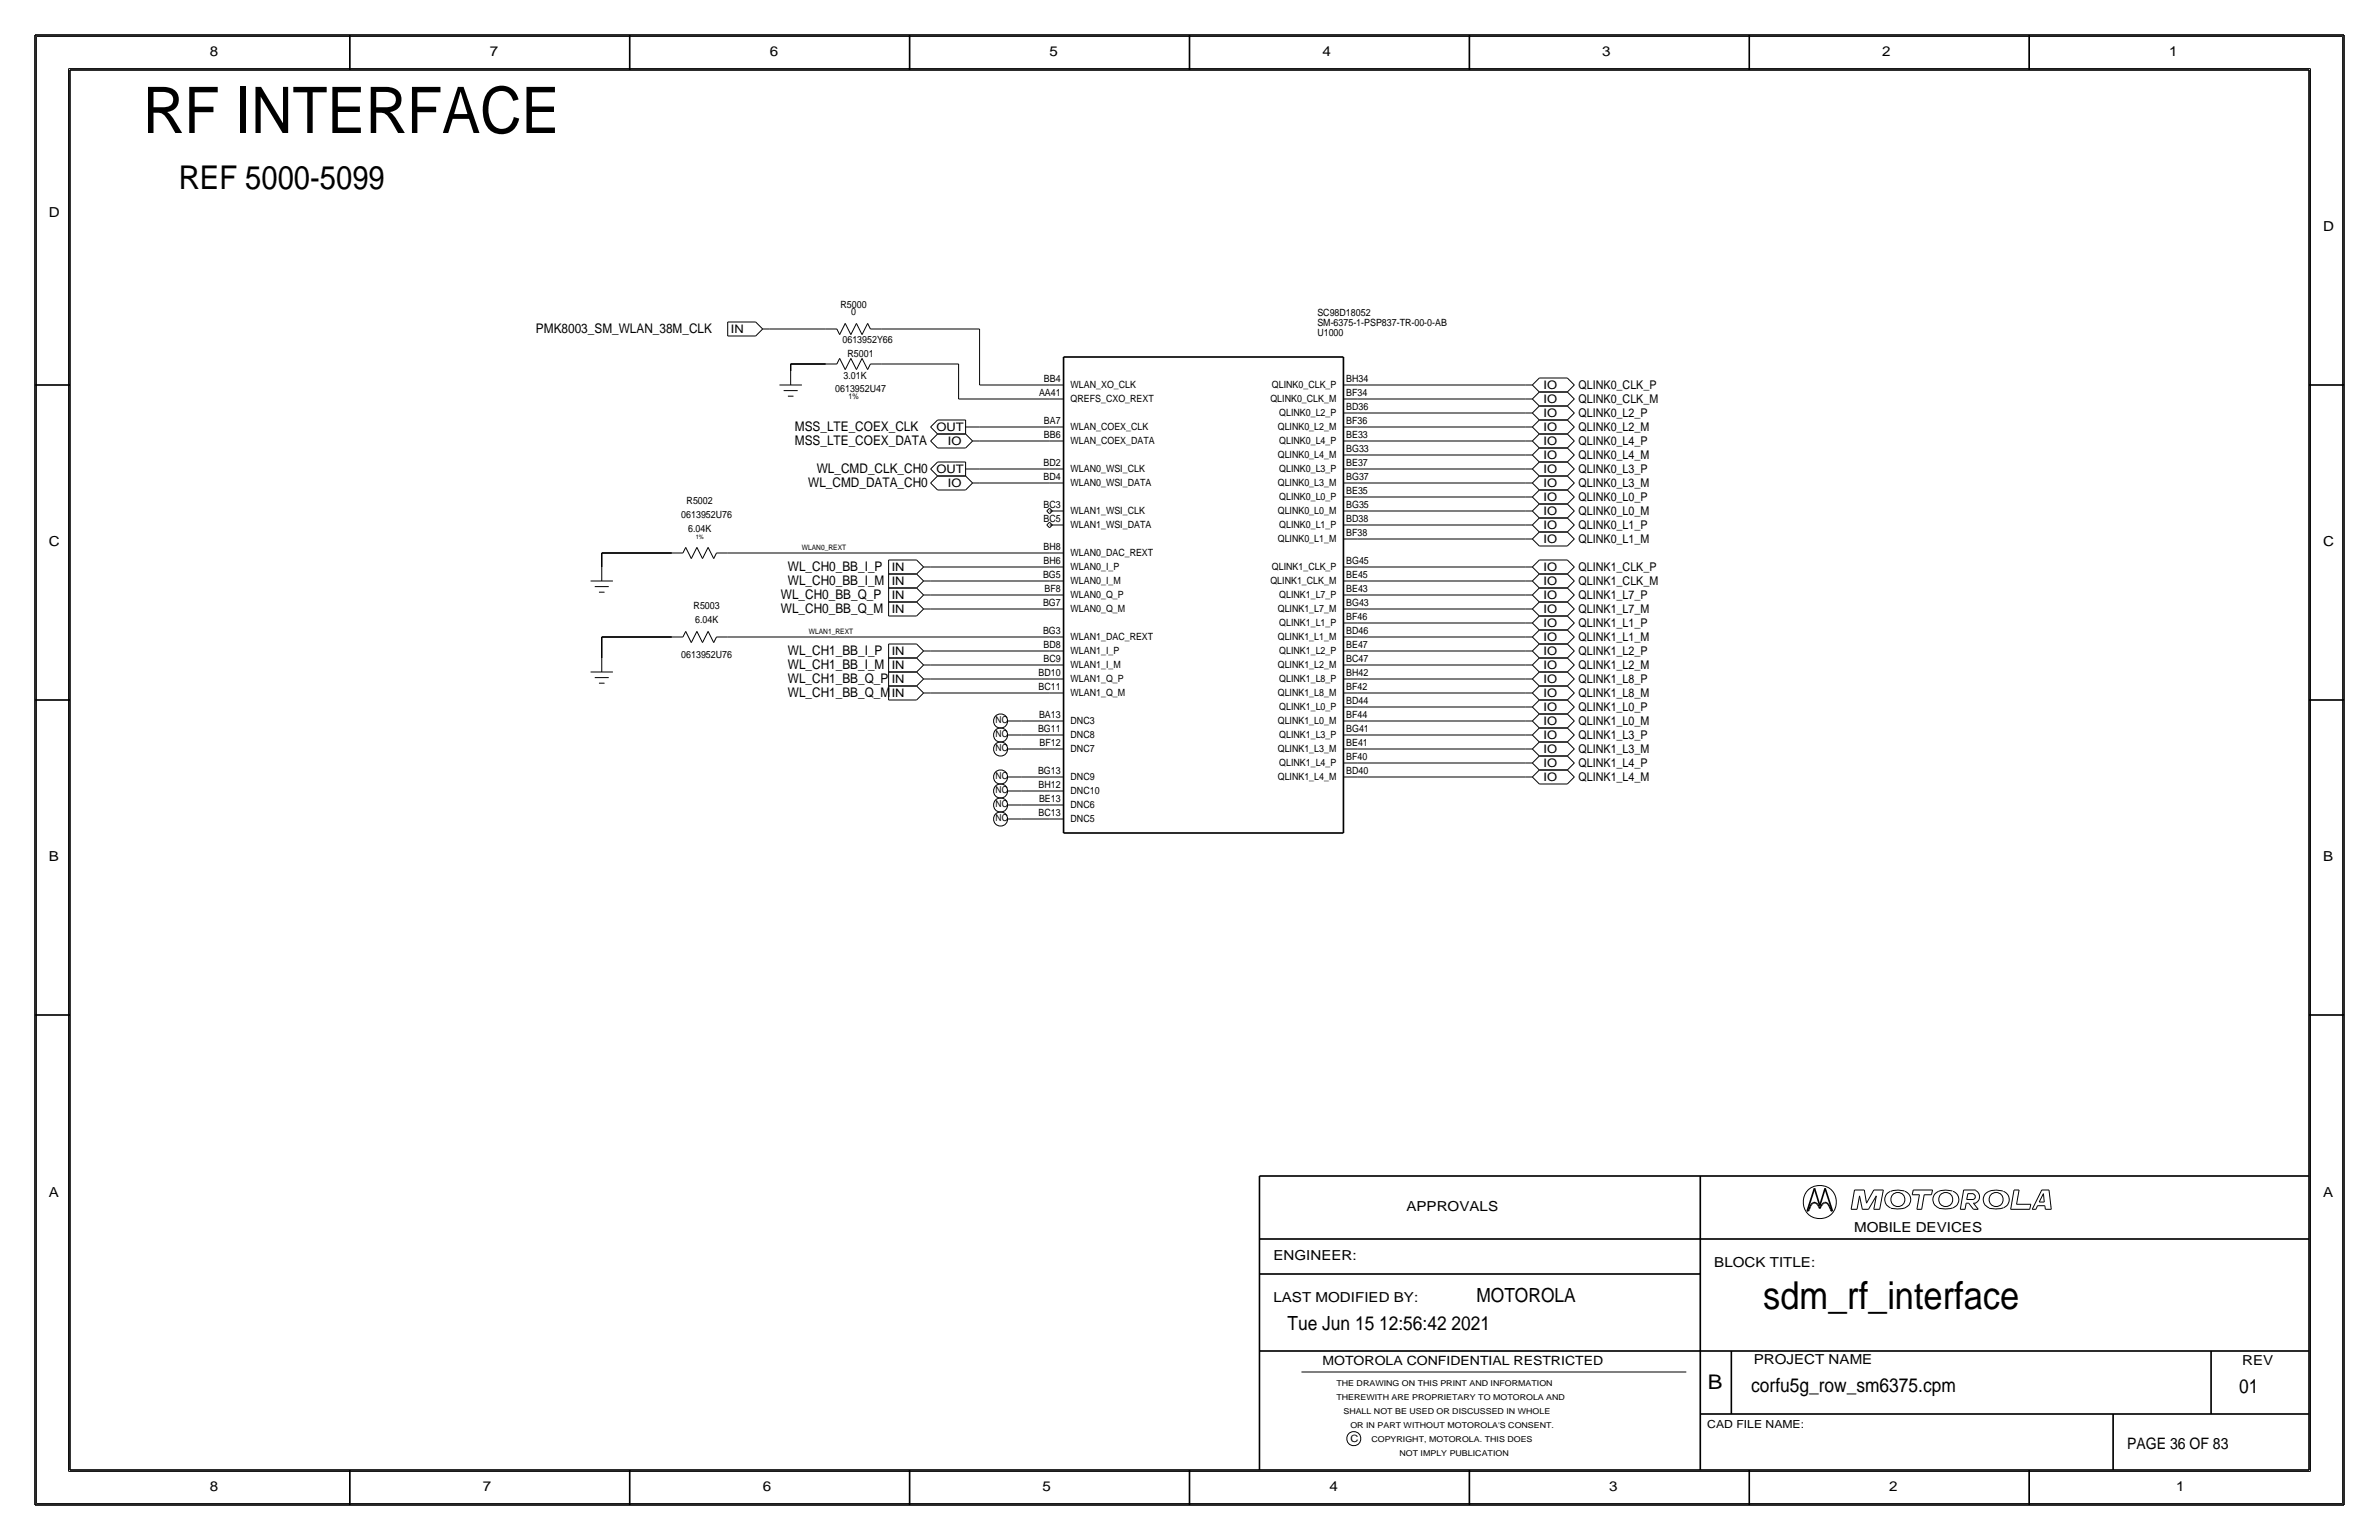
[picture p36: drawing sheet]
<svg xmlns="http://www.w3.org/2000/svg" width="432mm" height="279mm" viewBox="0 0 432 279" stroke-linecap="round" stroke-linejoin="round" font-family="sans-serif">
<defs><g id="words">
<text font-size="11.7" x="26" y="24.1">RF INTERFACE</text>
<text font-size="7" x="320" y="237.5">sdm_rf_interface</text>
<text font-size="5.9" x="32.5" y="34.3">REF 5000-5099</text>
<text font-size="3.7" x="310" y="252.1">B</text>
<g font-size="3.5">
<text x="268" y="236.2">MOTOROLA</text>
<text x="233.7" y="241.3">Tue Jun 15 12:56:42 2021</text>
<text x="317.9" y="252.6">corfu5g_row_sm6375.cpm</text>
<text x="406.4" y="252.7">01</text>
</g>
<text font-size="2.9" x="386.1" y="262.9">PAGE 36 OF 83</text>
<g font-size="2.5">
<text x="38.1" y="10.2">8</text>
<text x="88.9" y="10.2">7</text>
<text x="139.7" y="10.2">6</text>
<text x="190.5" y="10.2">5</text>
<text x="240" y="10.2">4</text>
<text x="290.8" y="10.2">3</text>
<text x="341.6" y="10.2">2</text>
<text x="393.7" y="10.2">1</text>
<text x="8.9" y="39.4">D</text>
<text x="421.6" y="41.9">D</text>
<text x="8.9" y="99.1">C</text>
<text x="421.6" y="99.1">C</text>
<text x="8.9" y="156.2">B</text>
<text x="421.6" y="156.2">B</text>
<text x="8.9" y="217.2">A</text>
<text x="255.3" y="219.7">APPROVALS</text>
<text x="421.6" y="217.2">A</text>
<text x="336.5" y="223.5">MOBILE DEVICES</text>
<text x="231.1" y="228.6">ENGINEER:</text>
<text x="311.1" y="229.9">BLOCK TITLE:</text>
<text x="231.1" y="236.2">LAST MODIFIED BY:</text>
<text x="318.3" y="247.5">PROJECT NAME</text>
<text x="407" y="247.6">REV</text>
<text x="38.1" y="270.5">8</text>
<text x="87.6" y="270.5">7</text>
<text x="138.4" y="270.5">6</text>
<text x="189.2" y="270.5">5</text>
<text x="241.3" y="270.5">4</text>
<text x="292.1" y="270.5">3</text>
<text x="342.9" y="270.5">2</text>
<text x="395" y="270.5">1</text>
</g>
<g font-size="2.4">
<text x="97.3" y="60.5">PMK8003_SM_WLAN_38M_CLK</text>
<text x="144.3" y="78.2">MSS_LTE_COEX_CLK</text>
<text x="144.3" y="80.8">MSS_LTE_COEX_DATA</text>
<text x="146.7" y="88.4">WL_CMD_DATA_CH0</text>
<text x="148.3" y="85.9">WL_CMD_CLK_CH0</text>
<text x="143" y="106.2">WL_CH0_BB_I_M</text>
<text x="143" y="103.6">WL_CH0_BB_I_P</text>
<text x="141.7" y="111.3">WL_CH0_BB_Q_M</text>
<text x="141.7" y="108.7">WL_CH0_BB_Q_P</text>
<text x="143" y="118.9">WL_CH1_BB_I_P</text>
<text x="143" y="121.4">WL_CH1_BB_I_M</text>
<text x="143" y="124">WL_CH1_BB_Q_P</text>
<text x="143" y="126.5">WL_CH1_BB_Q_M</text>
</g>
<text font-size="2.3" x="240" y="247.6">MOTOROLA CONFIDENTIAL RESTRICTED</text>
<g font-size="2.2">
<text x="286.5" y="70.6">QLINK0_CLK_P</text>
<text x="286.5" y="75.7">QLINK0_L2_P</text>
<text x="286.5" y="73.2">QLINK0_CLK_M</text>
<text x="286.5" y="80.8">QLINK0_L4_P</text>
<text x="286.5" y="78.2">QLINK0_L2_M</text>
<text x="286.5" y="83.3">QLINK0_L4_M</text>
<text x="286.5" y="85.9">QLINK0_L3_P</text>
<text x="286.5" y="88.4">QLINK0_L3_M</text>
<text x="286.5" y="90.9">QLINK0_L0_P</text>
<text x="286.5" y="93.5">QLINK0_L0_M</text>
<text x="286.5" y="96">QLINK0_L1_P</text>
<text x="286.5" y="98.6">QLINK0_L1_M</text>
<text x="286.5" y="106.2">QLINK1_CLK_M</text>
<text x="286.5" y="103.6">QLINK1_CLK_P</text>
<text x="286.5" y="108.7">QLINK1_L7_P</text>
<text x="286.5" y="113.8">QLINK1_L1_P</text>
<text x="286.5" y="111.3">QLINK1_L7_M</text>
<text x="286.5" y="116.3">QLINK1_L1_M</text>
<text x="286.5" y="118.9">QLINK1_L2_P</text>
<text x="286.5" y="121.4">QLINK1_L2_M</text>
<text x="286.5" y="124">QLINK1_L8_P</text>
<text x="286.5" y="129">QLINK1_L0_P</text>
<text x="286.5" y="126.5">QLINK1_L8_M</text>
<text x="286.5" y="131.6">QLINK1_L0_M</text>
<text x="286.5" y="136.7">QLINK1_L3_M</text>
<text x="286.5" y="134.1">QLINK1_L3_P</text>
<text x="286.5" y="141.7">QLINK1_L4_M</text>
<text x="286.5" y="139.2">QLINK1_L4_P</text>
</g>
<g font-size="2.1">
<text x="132.6" y="60.4">IN</text>
<text x="280.2" y="70.6">IO</text>
<text x="280.2" y="75.6">IO</text>
<text x="280.2" y="73.1">IO</text>
<text x="169.9" y="78.3">OUT</text>
<text x="172" y="80.7">IO</text>
<text x="280.2" y="78.2">IO</text>
<text x="280.2" y="80.7">IO</text>
<text x="280.2" y="83.3">IO</text>
<text x="169.9" y="85.9">OUT</text>
<text x="172" y="88.3">IO</text>
<text x="280.2" y="85.8">IO</text>
<text x="280.2" y="88.3">IO</text>
<text x="280.2" y="93.4">IO</text>
<text x="280.2" y="90.9">IO</text>
<text x="280.2" y="96">IO</text>
<text x="280.2" y="98.5">IO</text>
<text x="161.8" y="103.6">IN</text>
<text x="161.8" y="106.1">IN</text>
<text x="280.2" y="103.6">IO</text>
<text x="280.2" y="106.1">IO</text>
<text x="161.8" y="111.2">IN</text>
<text x="161.8" y="108.7">IN</text>
<text x="280.2" y="113.7">IO</text>
<text x="280.2" y="108.7">IO</text>
<text x="280.2" y="111.2">IO</text>
<text x="161.8" y="118.8">IN</text>
<text x="280.2" y="118.8">IO</text>
<text x="280.2" y="116.3">IO</text>
<text x="161.8" y="123.9">IN</text>
<text x="161.8" y="121.4">IN</text>
<text x="280.2" y="123.9">IO</text>
<text x="280.2" y="121.4">IO</text>
<text x="161.8" y="126.4">IN</text>
<text x="280.2" y="126.4">IO</text>
<text x="280.2" y="131.5">IO</text>
<text x="280.2" y="129">IO</text>
<text x="280.2" y="134.1">IO</text>
<text x="280.2" y="136.6">IO</text>
<text x="280.2" y="141.7">IO</text>
<text x="280.2" y="139.1">IO</text>
</g>
<text font-size="2" x="309.9" y="259.1">CAD FILE NAME:</text>
<g font-size="1.8">
<text x="152.6" y="55.9">R5000</text>
<text x="154.5" y="57.1">0</text>
<text x="239.1" y="57.3">SC98D18052</text>
<text x="239.1" y="59.1">SM-6375-1-PSP837-TR-00-0-AB</text>
<text x="152.9" y="62.2">0613952Y66</text>
<text x="153.8" y="64.8">R5001</text>
<text x="239.1" y="61">U1000</text>
<text x="151.6" y="71.1">0613952U47</text>
<text x="153.1" y="68.7">3.01K</text>
<text x="188.6" y="71.9">AA41</text>
<text x="189.5" y="69.3">BB4</text>
<text x="194.3" y="70.5">WLAN_XO_CLK</text>
<text x="230.9" y="70.5">QLINK0_CLK_P</text>
<text x="244.3" y="69.3">BH34</text>
<text x="244.3" y="71.9">BF34</text>
<text x="189.5" y="77">BA7</text>
<text x="194.3" y="73">QREFS_CXO_REXT</text>
<text x="230.6" y="73">QLINK0_CLK_M</text>
<text x="232.2" y="75.5">QLINK0_L2_P</text>
<text x="244.3" y="77">BF36</text>
<text x="244.3" y="74.4">BD36</text>
<text x="189.5" y="79.5">BB6</text>
<text x="194.3" y="78.1">WLAN_COEX_CLK</text>
<text x="194.3" y="80.6">WLAN_COEX_DATA</text>
<text x="231.9" y="78.1">QLINK0_L2_M</text>
<text x="231.9" y="83.2">QLINK0_L4_M</text>
<text x="232.2" y="80.6">QLINK0_L4_P</text>
<text x="244.3" y="82">BG33</text>
<text x="244.3" y="79.5">BE33</text>
<text x="189.4" y="87.1">BD4</text>
<text x="189.4" y="84.6">BD2</text>
<text x="194.3" y="85.7">WLAN0_WSI_CLK</text>
<text x="194.3" y="88.2">WLAN0_WSI_DATA</text>
<text x="231.9" y="88.2">QLINK0_L3_M</text>
<text x="232.2" y="85.7">QLINK0_L3_P</text>
<text x="244.3" y="87.1">BG37</text>
<text x="244.3" y="84.6">BE37</text>
<text x="244.3" y="89.7">BE35</text>
<text x="123.7" y="94">0613952U76</text>
<text x="124.6" y="91.4">R5002</text>
<text x="189.4" y="94.7">BC5</text>
<text x="189.4" y="92.2">BC3</text>
<text x="194.3" y="93.3">WLAN1_WSI_CLK</text>
<text x="194.3" y="95.8">WLAN1_WSI_DATA</text>
<text x="231.9" y="93.3">QLINK0_L0_M</text>
<text x="232.2" y="95.9">QLINK0_L1_P</text>
<text x="232.2" y="90.8">QLINK0_L0_P</text>
<text x="244.3" y="92.2">BG35</text>
<text x="244.3" y="94.7">BD38</text>
<text x="124.9" y="96.5">6.04K</text>
<text x="189.4" y="99.8">BH8</text>
<text x="194.3" y="100.9">WLAN0_DAC_REXT</text>
<text x="231.9" y="98.4">QLINK0_L1_M</text>
<text x="244.3" y="97.3">BF38</text>
<text x="189.3" y="104.9">BG5</text>
<text x="189.4" y="102.3">BH6</text>
<text x="189.6" y="107.4">BF8</text>
<text x="194.3" y="106">WLAN0_I_M</text>
<text x="194.3" y="103.4">WLAN0_I_P</text>
<text x="230.6" y="106">QLINK1_CLK_M</text>
<text x="230.9" y="103.5">QLINK1_CLK_P</text>
<text x="244.3" y="102.4">BG45</text>
<text x="244.3" y="104.9">BE45</text>
<text x="244.3" y="107.4">BE43</text>
<text x="125.9" y="110.5">R5003</text>
<text x="126.2" y="113">6.04K</text>
<text x="189.3" y="110">BG7</text>
<text x="194.3" y="108.6">WLAN0_Q_P</text>
<text x="194.3" y="111.1">WLAN0_Q_M</text>
<text x="231.9" y="111.1">QLINK1_L7_M</text>
<text x="232.2" y="113.6">QLINK1_L1_P</text>
<text x="232.2" y="108.6">QLINK1_L7_P</text>
<text x="244.3" y="110">BG43</text>
<text x="244.3" y="112.5">BF46</text>
<text x="123.7" y="119.4">0613952U76</text>
<text x="189.3" y="115.1">BG3</text>
<text x="189.4" y="117.6">BD8</text>
<text x="194.3" y="118.7">WLAN1_I_P</text>
<text x="194.3" y="116.2">WLAN1_DAC_REXT</text>
<text x="231.9" y="116.2">QLINK1_L1_M</text>
<text x="232.2" y="118.7">QLINK1_L2_P</text>
<text x="244.3" y="117.6">BE47</text>
<text x="244.3" y="115.1">BD46</text>
<text x="188.5" y="122.7">BD10</text>
<text x="188.5" y="125.2">BC11</text>
<text x="189.4" y="120.1">BC9</text>
<text x="194.3" y="121.3">WLAN1_I_M</text>
<text x="194.3" y="123.8">WLAN1_Q_P</text>
<text x="231.9" y="121.3">QLINK1_L2_M</text>
<text x="232.2" y="123.8">QLINK1_L8_P</text>
<text x="244.3" y="122.7">BH42</text>
<text x="244.3" y="120.1">BC47</text>
<text x="244.3" y="125.2">BF42</text>
<text x="188.6" y="130.3">BA13</text>
<text x="194.3" y="131.4">DNC3</text>
<text x="194.3" y="126.3">WLAN1_Q_M</text>
<text x="231.9" y="126.3">QLINK1_L8_M</text>
<text x="231.9" y="131.4">QLINK1_L0_M</text>
<text x="232.2" y="128.9">QLINK1_L0_P</text>
<text x="244.3" y="130.3">BF44</text>
<text x="244.3" y="127.8">BD44</text>
<text x="188.4" y="132.8">BG11</text>
<text x="188.7" y="135.4">BF12</text>
<text x="194.3" y="136.5">DNC7</text>
<text x="194.3" y="134">DNC8</text>
<text x="231.9" y="136.5">QLINK1_L3_M</text>
<text x="232.2" y="134">QLINK1_L3_P</text>
<text x="244.3" y="132.8">BG41</text>
<text x="244.3" y="137.9">BF40</text>
<text x="244.3" y="135.4">BE41</text>
<text x="188.4" y="140.5">BG13</text>
<text x="188.5" y="143">BH12</text>
<text x="194.3" y="141.6">DNC9</text>
<text x="231.9" y="141.6">QLINK1_L4_M</text>
<text x="232.2" y="139">QLINK1_L4_P</text>
<text x="244.3" y="140.5">BD40</text>
<text x="188.5" y="148.1">BC13</text>
<text x="188.6" y="145.5">BE13</text>
<text x="194.3" y="149.2">DNC5</text>
<text x="194.3" y="146.7">DNC6</text>
<text x="194.3" y="144.1">DNC10</text>
<text x="245.1" y="261.6">C</text>
</g>
<g font-size="1.7">
<text x="180.7" y="131.2">NC</text>
<text x="180.7" y="136.3">NC</text>
<text x="180.7" y="133.8">NC</text>
<text x="180.7" y="143.9">NC</text>
<text x="180.7" y="141.4">NC</text>
<text x="180.7" y="149">NC</text>
<text x="180.7" y="146.5">NC</text>
</g>
<g font-size="1.5">
<text x="242.6" y="251.5">THE DRAWING ON THIS PRINT AND INFORMATION</text>
<text x="242.6" y="254">THEREWITH ARE PROPRIETARY TO MOTOROLA AND</text>
<text x="243.8" y="256.5">SHALL NOT BE USED OR DISCUSSED IN WHOLE</text>
<text x="245.1" y="259.1">OR IN PART WITHOUT MOTOROLA'S CONSENT.</text>
<text x="248.9" y="261.6">COPYRIGHT, MOTOROLA. THIS DOES</text>
<text x="254" y="264.2">NOT IMPLY PUBLICATION</text>
</g>
<g font-size="1.4">
<text x="154" y="72.4">1%</text>
<text x="145.5" y="99.8">WLAN0_REXT</text>
<text x="146.8" y="115.1">WLAN1_REXT</text>
</g>
<text font-size="1.1" x="126.3" y="97.8">1%</text>
</g></defs>
<!-- layer: Nets -->
<g fill="none" stroke="#000" stroke-width=".18">
<path d="M139.7 59.7h10.2zM160 59.7h17.8zM177.8 59.7v10.2zM143.5 66v1.3zM143.5 66h6.4zM160 66h14zM174 66v6.4zM174 72.4h16.5zM177.8 77.5h12.7zM177.8 69.8h12.7zM246.4 77.5h30.5zM246.4 74.9h30.5z"/>
<path d="M246.4 72.4h30.5zM246.4 69.8h30.5zM177.8 80h12.7zM177.8 85.1h12.7zM177.8 87.6h12.7zM246.4 85.1h30.5zM246.4 87.6h30.5zM246.4 92.7h30.5zM246.4 90.2h30.5zM246.4 97.8h30.5zM246.4 95.2h30.5zM246.4 80h30.5z"/>
<path d="M246.4 82.5h30.5zM109.2 100.3v2.6zM109.2 100.3h12.7zM109.2 115.6v3.8zM109.2 115.6h12.7zM132.1 115.6h58.4zM132.1 100.3h58.4zM168.9 102.9h21.6zM168.9 105.4h21.6zM168.9 110.5h21.6zM168.9 107.9h21.6zM168.9 118.1h21.6z"/>
<path d="M246.4 118.1h30.5zM246.4 113h30.5zM246.4 115.6h30.5zM246.4 102.9h30.5zM246.4 105.4h30.5zM246.4 107.9h30.5zM246.4 110.5h30.5zM168.9 123.2h21.6zM168.9 125.7h21.6zM168.9 120.7h21.6zM185.4 130.8h5.1zM185.4 135.9h5.1z"/>
<path d="M185.4 133.3h5.1zM246.4 133.3h30.5zM246.4 135.9h30.5zM246.4 138.4h30.5zM246.4 123.2h30.5zM246.4 125.7h30.5zM246.4 120.7h30.5zM246.4 130.8h30.5zM246.4 128.3h30.5zM185.4 148.6h5.1zM185.4 146h5.1zM185.4 141h5.1z"/>
<path d="M185.4 143.5h5.1zM246.4 141h30.5z"/>
</g>
<!-- layer: Components -->
<g fill="none" stroke="#000" stroke-width=".18">
<path d="M132.1 58.4h5.1zM132.1 58.4v2.6zM137.2 58.4l1.2 1.3zM138.4 59.7l-1.2 1.3zM138.4 59.7h1.3zM149.9 59.7h2zM151.9 59.7l.5 1zM153.4 58.7l-1 2zM153.4 58.7l1 2zM155.4 58.7l1.1 2zM155.4 58.7l-1 2zM157.5 58.7l-1 2z"/>
<path d="M157.5 58.7l.5 1zM158 59.7h2zM132.1 61h5.1zM141.5 69.8h4zM142.2 70.9h2.6zM143 71.9h1zM143.5 67.3v2.5zM149.9 66h2zM152.4 65l-.5 1zM152.4 65l1 2.1zM154.4 65l-1 2.1zM154.4 65l1 2.1z"/>
<path d="M156.5 65l1 2.1zM156.5 65l-1.1 2.1zM158 66l-.5 1.1zM158 66h2zM168.9 77.5l1.3 1.2zM170.2 78.7h5.1zM170.2 76.2h5.1zM170.2 78.7l-1.3 1.3zM170.2 76.2l-1.3 1.3zM175.3 78.7l1.2 1.3zM175.3 77.5h2.5zM175.3 76.2v2.5z"/>
<path d="M190.5 69.8h2.5zM190.5 77.5h2.5zM190.5 72.4h2.5zM243.8 69.8h2.6zM243.8 77.5h2.6zM243.8 72.4h2.6zM243.8 74.9h2.6zM276.9 77.5h1.2zM276.9 74.9h1.2zM276.9 72.4h1.2zM276.9 69.8h1.2zM278.1 77.5l1.3 1.2z"/>
<path d="M278.1 74.9l1.3 1.3zM278.1 72.4l1.3 1.3zM278.1 69.8l1.3 1.3zM279.4 78.7h5.1zM279.4 76.2h5.1zM279.4 76.2l-1.3 1.3zM279.4 73.7h5.1zM279.4 73.7l-1.3 1.2zM279.4 78.7l-1.3 1.3zM279.4 71.1h5.1zM279.4 71.1l-1.3 1.3zM279.4 68.6h5.1z"/>
<path d="M279.4 68.6l-1.3 1.3zM284.5 76.2l1.3 1.3zM284.5 73.7l1.3 1.2zM284.5 78.7l1.3 1.3zM284.5 71.1l1.3 1.3zM284.5 68.6l1.3 1.3zM285.8 77.5l-1.3 1.2zM285.8 74.9l-1.3 1.3zM285.8 72.4l-1.3 1.3zM285.8 69.8l-1.3 1.3zM124.5 99.3l-.5 1zM124.5 99.3l1 2z"/>
<path d="M126.5 99.3l-1 2zM126.5 99.3l1 2zM128.5 99.3l-1 2zM128.5 99.3l1 2zM168.9 80l1.3 1.3zM168.9 85.1l1.3 1.3zM168.9 87.6l1.3 1.3zM170.2 81.3h5.1zM170.2 83.8h5.1zM170.2 86.4h5.1zM170.2 88.9h5.1zM170.2 83.8l-1.3 1.3z"/>
<path d="M170.2 86.4l-1.3 1.2zM175.3 85.1h2.5zM175.3 83.8v2.6zM175.3 86.4l1.2 1.2zM176.5 80h1.3zM176.5 80l-1.2 1.3zM176.5 87.6h1.3zM176.5 87.6l-1.2 1.3zM190 95.2l.5-.5zM190 92.7l.5-.5zM190 95.3l.5 .5zM190 92.7l.5 .5z"/>
<path d="M190.5 87.6h2.5zM190.5 85.1h2.5zM190.5 95.2h2.5zM190.5 92.7h2.5zM190.5 80h2.5zM190.5 94.7l.5 .5zM190.5 92.2l.5 .5zM191 95.2l-.5 .6zM191 92.7l-.5 .5zM243.8 87.6h2.6zM243.8 92.7h2.6zM243.8 82.5h2.6z"/>
<path d="M243.8 97.8h2.6zM243.8 85.1h2.6zM243.8 90.2h2.6zM243.8 80h2.6zM243.8 95.2h2.6zM276.9 85.1h1.2zM276.9 87.6h1.2zM276.9 92.7h1.2zM276.9 90.2h1.2zM276.9 97.8h1.2zM276.9 95.2h1.2zM276.9 80h1.2z"/>
<path d="M276.9 82.5h1.2zM278.1 85.1l1.3 1.3zM278.1 87.6l1.3 1.3zM278.1 92.7l1.3 1.3zM278.1 90.2l1.3 1.2zM278.1 97.8l1.3 1.3zM278.1 95.2l1.3 1.3zM278.1 80l1.3 1.3zM278.1 82.5l1.3 1.3zM279.4 86.4h5.1zM279.4 83.8h5.1zM279.4 83.8l-1.3 1.3z"/>
<path d="M279.4 88.9h5.1zM279.4 86.4l-1.3 1.2zM279.4 94h5.1zM279.4 91.4h5.1zM279.4 91.4l-1.3 1.3zM279.4 88.9l-1.3 1.3zM279.4 99.1h5.1zM279.4 96.5h5.1zM279.4 96.5l-1.3 1.3zM279.4 94l-1.3 1.3zM279.4 81.3h5.1zM279.4 81.3l-1.3 1.3z"/>
<path d="M284.5 83.8l1.3 1.3zM284.5 86.4l1.3 1.2zM284.5 91.4l1.3 1.3zM284.5 88.9l1.3 1.3zM284.5 96.5l1.3 1.3zM284.5 94l1.3 1.3zM284.5 81.3l1.3 1.3zM285.8 85.1l-1.3 1.3zM285.8 87.6l-1.3 1.3zM285.8 92.7l-1.3 1.3zM285.8 90.2l-1.3 1.2zM285.8 97.8l-1.3 1.3z"/>
<path d="M285.8 95.2l-1.3 1.3zM285.8 80l-1.3 1.3zM285.8 82.5l-1.3 1.3zM107.2 105.4h4.1zM108 106.4h2.5zM108.7 107.4h1zM109.2 119.4v2.5zM109.2 102.9v2.5zM121.9 100.3h2.1zM121.9 115.6h2.1zM124.5 114.6l-.5 1zM124.5 114.6l1 2z"/>
<path d="M126.5 114.6l-1 2zM126.5 114.6l1 2zM128.5 114.6l-1 2zM128.5 114.6l1 2zM130 100.3l-.5 1zM130 115.6l-.5 1zM130 100.3h2.1zM130 115.6h2.1zM161.3 101.6h5.1zM161.3 101.6v2.5zM161.3 104.1h5.1zM161.3 104.1v2.6z"/>
<path d="M161.3 106.7h5.1zM161.3 109.2h5.1zM161.3 109.2v2.6zM161.3 111.8h5.1zM161.3 106.7v2.5zM161.3 119.4h5.1zM161.3 119.4v2.5zM161.3 116.8h5.1zM161.3 116.8v2.6zM166.4 101.6l1.2 1.3zM166.4 104.1l1.2 1.3zM166.4 109.2l1.2 1.3z"/>
<path d="M166.4 106.7l1.2 1.2zM166.4 119.4l1.2 1.2zM166.4 116.8l1.2 1.3zM167.6 102.9h1.3zM167.6 105.4h1.3zM167.6 110.5h1.3zM167.6 107.9h1.3zM167.6 118.1h1.3zM167.6 102.9l-1.2 1.2zM167.6 105.4l-1.2 1.3zM167.6 110.5l-1.2 1.3zM167.6 107.9l-1.2 1.3z"/>
<path d="M167.6 118.1l-1.2 1.3zM190.5 100.3h2.5zM190.5 102.9h2.5zM190.5 110.5h2.5zM190.5 105.4h2.5zM190.5 115.6h2.5zM190.5 107.9h2.5zM190.5 118.1h2.5zM243.8 102.9h2.6zM243.8 110.5h2.6zM243.8 113h2.6zM243.8 118.1h2.6z"/>
<path d="M243.8 105.4h2.6zM243.8 107.9h2.6zM243.8 115.6h2.6zM276.9 118.1h1.2zM276.9 113h1.2zM276.9 115.6h1.2zM276.9 102.9h1.2zM276.9 105.4h1.2zM276.9 107.9h1.2zM276.9 110.5h1.2zM278.1 118.1l1.3 1.3zM278.1 113l1.3 1.3z"/>
<path d="M278.1 115.6l1.3 1.2zM278.1 102.9l1.3 1.2zM278.1 105.4l1.3 1.3zM278.1 107.9l1.3 1.3zM278.1 110.5l1.3 1.3zM279.4 119.4h5.1zM279.4 116.8h5.1zM279.4 116.8l-1.3 1.3zM279.4 119.4l-1.3 1.2zM279.4 114.3h5.1zM279.4 111.8h5.1zM279.4 111.8l-1.3 1.2z"/>
<path d="M279.4 114.3l-1.3 1.3zM279.4 104.1h5.1zM279.4 101.6h5.1zM279.4 101.6l-1.3 1.3zM279.4 106.7h5.1zM279.4 104.1l-1.3 1.3zM279.4 109.2h5.1zM279.4 106.7l-1.3 1.2zM279.4 109.2l-1.3 1.3zM284.5 116.8l1.3 1.3zM284.5 119.4l1.3 1.2zM284.5 111.8l1.3 1.2z"/>
<path d="M284.5 114.3l1.3 1.3zM284.5 101.6l1.3 1.3zM284.5 104.1l1.3 1.3zM284.5 106.7l1.3 1.2zM284.5 109.2l1.3 1.3zM285.8 118.1l-1.3 1.3zM285.8 113l-1.3 1.3zM285.8 115.6l-1.3 1.2zM285.8 102.9l-1.3 1.2zM285.8 105.4l-1.3 1.3zM285.8 107.9l-1.3 1.3zM285.8 110.5l-1.3 1.3z"/>
<path d="M107.2 121.9h4.1zM108 122.9h2.5zM108.7 124h1zM161.3 121.9h5.1zM161.3 121.9v2.6zM161.3 124.5h5.1zM161.3 124.5v2.5zM161.3 127h5.1zM166.4 121.9l1.2 1.3zM166.4 124.5l1.2 1.2zM167.6 123.2h1.3zM167.6 125.7h1.3z"/>
<path d="M167.6 120.7h1.3zM167.6 123.2l-1.2 1.3zM167.6 125.7l-1.2 1.3zM167.6 120.7l-1.2 1.2zM182.9 135.9h2.5zM182.9 133.3h2.5zM182.9 130.8h2.5zM190.5 133.3h2.5zM190.5 135.9h2.5zM190.5 123.2h2.5zM190.5 120.7h2.5zM190.5 125.7h2.5z"/>
<path d="M190.5 130.8h2.5zM243.8 123.2h2.6zM243.8 133.3h2.6zM243.8 130.8h2.6zM243.8 125.7h2.6zM243.8 138.4h2.6zM243.8 135.9h2.6zM243.8 128.3h2.6zM243.8 120.7h2.6zM276.9 133.3h1.2zM276.9 135.9h1.2zM276.9 138.4h1.2z"/>
<path d="M276.9 123.2h1.2zM276.9 125.7h1.2zM276.9 120.7h1.2zM276.9 130.8h1.2zM276.9 128.3h1.2zM278.1 133.3l1.3 1.3zM278.1 135.9l1.3 1.3zM278.1 138.4l1.3 1.3zM278.1 123.2l1.3 1.3zM278.1 125.7l1.3 1.3zM278.1 120.7l1.3 1.2zM278.1 130.8l1.3 1.3z"/>
<path d="M278.1 128.3l1.3 1.2zM279.4 134.6h5.1zM279.4 132.1h5.1zM279.4 132.1l-1.3 1.2zM279.4 137.2h5.1zM279.4 134.6l-1.3 1.3zM279.4 139.7h5.1zM279.4 139.7l-1.3 1.3zM279.4 137.2l-1.3 1.2zM279.4 124.5h5.1zM279.4 121.9h5.1zM279.4 121.9l-1.3 1.3z"/>
<path d="M279.4 127h5.1zM279.4 124.5l-1.3 1.2zM279.4 129.5h5.1zM279.4 129.5l-1.3 1.3zM279.4 127l-1.3 1.3zM284.5 132.1l1.3 1.2zM284.5 134.6l1.3 1.3zM284.5 139.7l1.3 1.3zM284.5 137.2l1.3 1.2zM284.5 121.9l1.3 1.3zM284.5 124.5l1.3 1.2zM284.5 129.5l1.3 1.3z"/>
<path d="M284.5 127l1.3 1.3zM285.8 133.3l-1.3 1.3zM285.8 135.9l-1.3 1.3zM285.8 138.4l-1.3 1.3zM285.8 123.2l-1.3 1.3zM285.8 125.7l-1.3 1.3zM285.8 120.7l-1.3 1.2zM285.8 130.8l-1.3 1.3zM285.8 128.3l-1.3 1.2zM182.9 148.6h2.5zM182.9 146h2.5zM182.9 143.5h2.5z"/>
<path d="M182.9 141h2.5zM190.5 143.5h2.5zM190.5 141h2.5zM190.5 146h2.5zM190.5 148.6h2.5zM243.8 141h2.6zM276.9 141h1.2zM278.1 141l1.3 1.2zM279.4 142.2h5.1zM285.8 141l-1.3 1.2z"/>
<circle cx="181.6" cy="133.4" r="1.28"/>
<circle cx="181.6" cy="135.9" r="1.28"/>
<circle cx="181.6" cy="130.8" r="1.28"/>
<circle cx="181.6" cy="148.6" r="1.28"/>
<circle cx="181.6" cy="141" r="1.28"/>
<circle cx="181.6" cy="143.5" r="1.28"/>
<circle cx="181.6" cy="146.1" r="1.28"/>
</g>
<path d="M193 64.8h50.8zM193 64.8v86.3zM243.8 64.8v86.3zM193 151.1h50.8z" fill="none" stroke="#000" stroke-width=".3"/>
<!-- layer: Page Border and Title Block -->
<g fill="none" stroke="#000" stroke-width=".3">
<path d="M6.3 6.4v266.7zM6.4 6.4h419zM12.7 12.7h406.4zM12.7 12.7v254zM63.5 6.4v6.3zM114.3 6.4v6.3zM165.1 6.4v6.3zM215.9 6.3v6.4zM266.7 6.4v6.3zM317.5 6.4v6.3zM368.3 6.4v6.3zM419.1 12.7v254z"/>
<path d="M425.4 6.4v266.7zM6.3 69.8h6.4zM419.1 69.8h6.3zM6.3 127h6.4zM419.1 127h6.3zM6.3 184.1h6.4zM419.1 184.1h6.3zM228.6 213.4v53.3zM228.6 213.4h190.5zM308.6 213.4v53.3zM328 219.7h.2zM328.4 219.4l-.2 .3z"/>
<path d="M328.6 218.8l-.2 .6zM328.8 218.5l-.2 .3zM329 218.3l.2-.1zM329 218.3l-.2 .2zM329.2 218.2h.2zM329.3 215.6l-1.3 4.1zM329.3 215.6l1 3.1zM329.4 218.2l.2 .1zM329.6 218.3l.3 .2zM329.9 218.5l.2 .3zM330.1 218.8l.2 .5zM330.5 218.8l-.2 .5z"/>
<path d="M330.8 218.5l-.3 .3zM331 218.3l-.2 .2zM331 218.3l.2-.1zM331.2 218.2h.2zM331.3 215.6l1.3 4.1zM331.3 215.6l-1 3.1zM331.4 218.2l.2 .1zM331.6 218.3l.2 .2zM331.8 218.5l.2 .3zM332 218.8l.3 .6zM332.3 219.4l.1 .3zM332.4 219.7h.2z"/>
<path d="M228.6 231.1h80zM228.6 224.8h190.5zM228.6 245.1h190.5zM308.6 256.5h110.5zM314.2 245.1v11.4zM383.5 256.5v10.2zM401.3 245.1v11.4zM6.4 273h419zM12.7 266.7h406.4zM63.5 266.7v6.4zM114.3 266.7v6.4zM165.1 266.7v6.4z"/>
<path d="M215.9 266.7v6.3zM266.7 266.7v6.4zM317.5 266.7v6.4zM368.3 266.7v6.4z"/>
</g>
<g fill="none" stroke="#000" stroke-width=".18">
<path d="M6.6 6.6h418.6zM6.6 6.6v266.2zM12.4 12.4v254.6zM12.4 12.4h407zM419.4 12.4v254.6zM425.2 6.6v266.2zM336 219.4h1.1zM336.6 215.9h1.8zM336.6 215.9l-.6 3.5zM337.5 217l-.4 2.4zM337.5 217l.5 2.4zM338 219.4h1.1z"/>
<path d="M338.4 215.9l.4 2.4zM340.1 219.4h1.1zM340.1 215.9h1.7zM340.1 215.9l-1.3 2.4zM340.6 217l-1.5 2.4zM340.6 217l-.5 2.4zM341.8 215.9l-.6 3.5zM343.1 216.2a1.6 1.6 0 0 0-1 1.5 1.6 1.6 0 0 0 1.1 1.5M345.7 216.1h-.2a4 4 0 0 0-2.3 .1M345.7 216.2a1.59 1.59 0 0 1 1.1 1.5 1.59 1.59 0 0 1-1.1 1.5 5.1 5.1 0 0 1-2.5 0M347.1 216.8h1.3zM347.3 215.9l-.2 .9z"/>
<path d="M347.3 215.9h3.5zM347.9 219.4h.9zM348.4 216.8l-.5 2.6zM349.2 216.8l-.4 2.6zM349.2 216.8h1.4zM350.8 215.9l-.2 .9zM354.4 216.1a3.1 3.1 0 0 0-3.3 .7 1.62 1.62 0 0 0 .8 2.4M354.4 219.2a5.1 5.1 0 0 1-2.5 0M354.5 216.2a1.59 1.59 0 0 1 1 1.5 1.59 1.59 0 0 1-1 1.5M355.8 219.4h.9zM356.4 215.9h2.2zM356.4 215.9l-.6 3.5z"/>
<path d="M356.9 218.3l-.2 1.1zM356.9 218.3h.4zM357 217.6h1.2zM357.2 216.6l-.2 1zM357.2 216.6h1zM357.3 218.3l.9 1.1zM358.1 216.7a.5 .5 0 0 1 .4 .4 .5 .5 0 0 1-.4 .5M358.2 218.3l.9 1.1zM358.2 218.3h.4zM358.2 219.4h.9zM358.5 216a1.24 1.24 0 0 1 .8 1.1 1.24 1.24 0 0 1-.8 1.2M363.5 216.1a3.1 3.1 0 0 0-3.3 .7 1.62 1.62 0 0 0 .8 2.4"/>
<path d="M363.6 219.2a5.1 5.1 0 0 1-2.6 0M363.6 216.2a1.59 1.59 0 0 1 1.1 1.5 1.59 1.59 0 0 1-1.1 1.5M364.9 219.4h3.5zM365.6 215.9l-.7 3.5zM365.6 215.9h.9zM366 218.5h2.6zM366.5 215.9l-.5 2.6zM368.6 218.5l-.2 .9zM368.9 219.4h.6zM369.8 218.7h1.3zM369.8 218.7l-.3 .7zM370.1 218.1h.9z"/>
<path d="M370.6 215.9l-1.7 3.5zM370.6 215.9h1.3zM370.9 216.6l-.8 1.5zM370.9 216.6l.1 1.5zM371.1 218.7l.1 .7zM371.2 219.4h1.1zM371.9 215.9l.4 3.5zM236.2 248.9h69.9zM6.6 272.8h418.6zM12.4 267h407z"/>
<circle cx="330.3" cy="218.1" r="3"/>
<circle cx="344.5" cy="217.6" r="1.28"/>
<circle cx="353.2" cy="217.6" r="1.28"/>
<circle cx="362.3" cy="217.6" r="1.28"/>
<circle cx="245.7" cy="261" r="1.28"/>
</g>
<use href="#words"/>
</svg>
